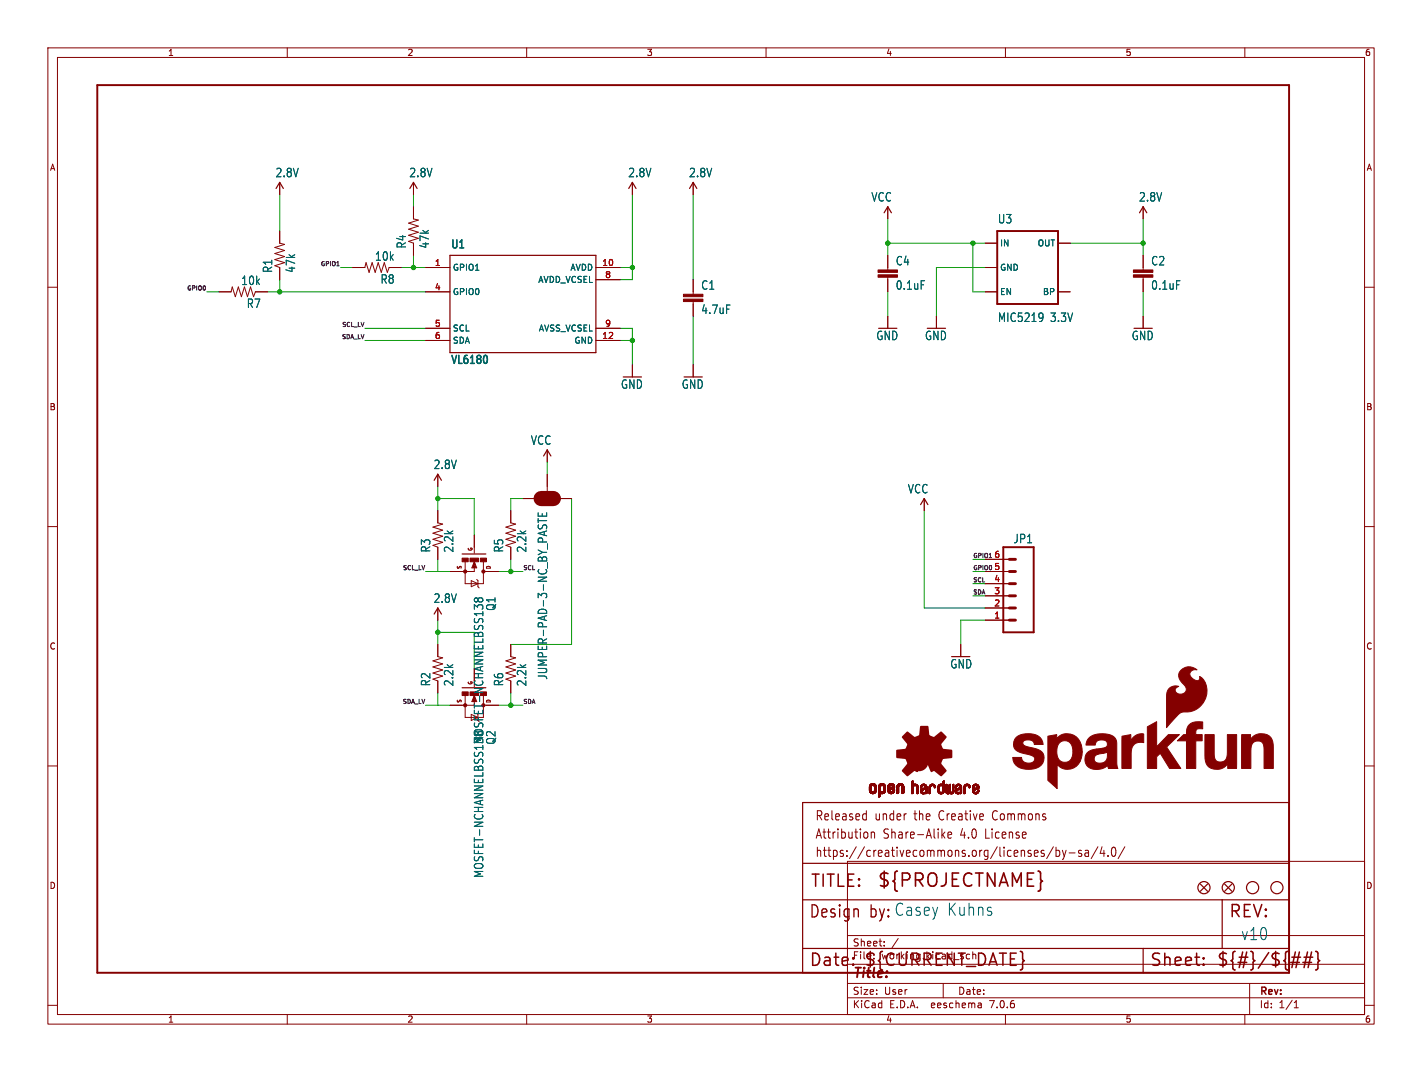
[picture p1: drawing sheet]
<svg xmlns="http://www.w3.org/2000/svg" width="297mm" height="224mm" viewBox="0 0 297 224" stroke-linecap="round" stroke-linejoin="round" font-family="sans-serif">
<defs><g id="words">
<text font-size="3.8" fill="#840000" x="183.1" y="185.7">${PROJECTNAME}</text>
<g font-size="3.5" fill="#840000">
<text x="169.2" y="185.7">TITLE:</text>
<text x="168.9" y="192.1">Design</text>
<text x="256.5" y="192.1">REV:</text>
<text x="168.9" y="202.2">Date:</text>
<text x="180.3" y="202.2">${CURRENT_DATE}</text>
<text x="240" y="202.2">Sheet:</text>
<text x="254" y="202.2">${#}/${##}</text>
</g>
<g font-size="3.5" fill="#0000c2">
<text x="197.7" y="191.5">Kuhns</text>
<text x="181.6" y="192.1">by: Casey</text>
<text x="259.1" y="196.6">v10</text>
</g>
<text font-size="2.8" fill="#840000" x="178" y="204.8">Title:</text>
<g font-size="2.7" fill="#840000">
<text x="170.2" y="171.7">Released</text>
<text x="182.7" y="171.7">under</text>
<text x="191.1" y="171.7">the</text>
<text x="196.5" y="171.7">Creative</text>
<text x="208" y="171.7">Commons</text>
<text x="170.2" y="175.5">Attribution</text>
<text x="170.2" y="179.3">https://creativecommons.org/licenses/by-sa/4.0/</text>
<text x="184.5" y="175.5">Share-Alike</text>
<text x="200.8" y="175.5">4.0</text>
<text x="206.2" y="175.5">License</text>
</g>
<g font-size="2.5" fill="#006464">
<text x="57.5" y="37.2">2.8V</text>
<text x="85.4" y="37.2">2.8V</text>
<text x="131.1" y="37.2">2.8V</text>
<text x="143.8" y="37.2">2.8V</text>
<text x="181.9" y="42.3">VCC</text>
<text x="208.3" y="46.9">U3</text>
<text x="237.8" y="42.3">2.8V</text>
<text x="85" y="52" transform="rotate(-90 85 52)">R4</text>
<text x="89.8" y="52" transform="rotate(-90 89.8 52)">47k</text>
<text x="50.3" y="59.7">10k</text>
<text x="57.1" y="57.1" transform="rotate(-90 57.1 57.1)">R1</text>
<text x="61.9" y="57.1" transform="rotate(-90 61.9 57.1)">47k</text>
<text x="78.2" y="54.7">10k</text>
<text x="79.4" y="59.5">R8</text>
<text x="187" y="55.6">C4</text>
<text x="240.3" y="55.6">C2</text>
<text x="51.4" y="64.5">R7</text>
<text x="146.4" y="60.7">C1</text>
<text x="146.4" y="65.8">4.7uF</text>
<text x="187" y="60.7">0.1uF</text>
<text x="240.3" y="60.7">0.1uF</text>
<text x="182.9" y="71.3">GND</text>
<text x="193.1" y="71.3">GND</text>
<text x="208.3" y="67.5">MIC5219</text>
<text x="219.4" y="67.5">3.3V</text>
<text x="236.3" y="71.3">GND</text>
<text x="129.6" y="81.4">GND</text>
<text x="142.3" y="81.4">GND</text>
<text x="110.8" y="93.1">VCC</text>
<text x="90.5" y="98.2">2.8V</text>
<text x="189.5" y="103.3">VCC</text>
<text x="211.6" y="113.7">JP1</text>
<text x="90.1" y="115.5" transform="rotate(-90 90.1 115.5)">R3</text>
<text x="94.9" y="115.5" transform="rotate(-90 94.9 115.5)">2.2k</text>
<text x="105.3" y="115.5" transform="rotate(-90 105.3 115.5)">R5</text>
<text x="110.1" y="115.5" transform="rotate(-90 110.1 115.5)">2.2k</text>
<text x="90.5" y="126.1">2.8V</text>
<text x="103.7" y="127.7" transform="rotate(-90 103.7 127.7)">Q1</text>
<text x="90.1" y="143.5" transform="rotate(-90 90.1 143.5)">R2</text>
<text x="94.9" y="143.5" transform="rotate(-90 94.9 143.5)">2.2k</text>
<text x="105.3" y="143.5" transform="rotate(-90 105.3 143.5)">R6</text>
<text x="110.1" y="143.5" transform="rotate(-90 110.1 143.5)">2.2k</text>
<text x="114.5" y="142.1" transform="rotate(-90 114.5 142.1)">JUMPER-PAD-3-NC_BY_PASTE</text>
<text x="198.4" y="139.8">GND</text>
<text x="103.7" y="155.6" transform="rotate(-90 103.7 155.6)">Q2</text>
<text x="101.2" y="183.5" transform="rotate(-90 101.2 183.5)">MOSFET-NCHANNELBSS138MOSFET-NCHANNELBSS138</text>
</g>
<text font-size="2.5" fill="#840000" x="101.2" y="155.5" transform="rotate(-90 101.2 155.5)">MOSFET-NCHANNELBSS138</text>
<g font-size="2.3" fill="#006464">
<text x="94" y="52.3">U1</text>
<text x="94" y="76.4">VL6180</text>
</g>
<g font-size="2.1" fill="#840000">
<text x="178" y="197.9">Sheet:</text>
<text x="178" y="200.6">File:</text>
<text x="184.1" y="200.6">working.kicad_sch</text>
<text x="178" y="208">Size:</text>
<text x="184.7" y="208">User</text>
<text x="200" y="208">Date:</text>
<text x="263" y="208.2">Rev:</text>
<text x="178" y="210.8">KiCad</text>
<text x="185.7" y="210.8">E.D.A.</text>
<text x="194.6" y="210.8">eeschema</text>
<text x="207" y="210.8">7.0.6</text>
<text x="263" y="210.8">Id:</text>
<text x="267.1" y="210.8">1/1</text>
</g>
<g font-size="1.8" fill="#840000">
<text x="35" y="11.9">1</text>
<text x="85" y="11.9">2</text>
<text x="135" y="11.9">3</text>
<text x="185" y="11.9">4</text>
<text x="235" y="11.9">5</text>
<text x="285" y="11.9">6</text>
<text x="10.3" y="35.9">A</text>
<text x="285.3" y="35.9">A</text>
<text x="10.3" y="85.9">B</text>
<text x="285.3" y="85.9">B</text>
<text x="10.3" y="135.9">C</text>
<text x="285.3" y="135.9">C</text>
<text x="10.3" y="185.9">D</text>
<text x="285.3" y="185.9">D</text>
<text x="35" y="213.8">1</text>
<text x="85" y="213.8">2</text>
<text x="135" y="213.8">3</text>
<text x="185" y="213.8">4</text>
<text x="235" y="213.8">5</text>
<text x="285" y="213.8">6</text>
</g>
<g font-size="1.8" fill="#006464">
<text x="208.8" y="51.7">IN</text>
<text x="216.6" y="51.7">OUT</text>
<text x="94.5" y="56.7">GPIO1</text>
<text x="112.3" y="59.3">AVDD_VCSEL</text>
<text x="119" y="56.7">AVDD</text>
<text x="208.8" y="56.7">GND</text>
<text x="94.5" y="61.8">GPIO0</text>
<text x="208.8" y="61.8">EN</text>
<text x="217.7" y="61.8">BP</text>
<text x="94.5" y="69.4">SCL</text>
<text x="94.5" y="72">SDA</text>
<text x="112.4" y="69.4">AVSS_VCSEL</text>
<text x="119.9" y="72">GND</text>
</g>
<g font-size="1.8" fill="#a90000">
<text x="90.7" y="55.6">1</text>
<text x="125.7" y="55.6">10</text>
<text x="126.3" y="58.2">8</text>
<text x="90.7" y="60.7">4</text>
<text x="90.7" y="68.3">5</text>
<text x="90.7" y="70.9">6</text>
<text x="125.7" y="70.9">12</text>
<text x="126.3" y="68.3">9</text>
<text x="207.6" y="119.1">5</text>
<text x="207.6" y="116.6">6</text>
<text x="207.6" y="124.2">3</text>
<text x="207.6" y="121.7">4</text>
<text x="207.6" y="129.3">1</text>
<text x="207.6" y="126.7">2</text>
</g>
<g font-size="1.2" fill="#0f0f0f">
<text x="66.9" y="55.6">GPIO1</text>
<text x="38.9" y="60.7">GPIO0</text>
<text x="71.3" y="70.9">SDA_LV</text>
<text x="71.3" y="68.3">SCL_LV</text>
<text x="84" y="119.1">SCL_LV</text>
<text x="109.2" y="119.1">SCL</text>
<text x="203.2" y="116.6">GPIO1</text>
<text x="203.2" y="119.1">GPIO0</text>
<text x="203.2" y="124.2">SDA</text>
<text x="203.2" y="121.7">SCL</text>
<text x="84" y="147.1">SDA_LV</text>
<text x="109.2" y="147.1">SDA</text>
</g>
<g font-size="1.1" fill="#840000">
<text x="96.6" y="119" transform="rotate(-90 96.6 119)">S</text>
<text x="98.9" y="115.2" transform="rotate(-90 98.9 115.2)">G</text>
<text x="102.7" y="119" transform="rotate(-90 102.7 119)">D</text>
<text x="96.6" y="146.9" transform="rotate(-90 96.6 146.9)">S</text>
<text x="102.7" y="147" transform="rotate(-90 102.7 147)">D</text>
</g>
<text font-size="1.1" fill="#006464" x="98.9" y="143.2" transform="rotate(-90 98.9 143.2)">G</text>
</g></defs>
<g fill="none" stroke="#840000" stroke-width=".21">
<path d="M10 10h277v203.9h-277zM12 12h273v199.9h-273zM60 10v2M110 10v2M160 10v2M210 10v2M260 10v2M58.4 38.1v2.5M86.4 38.1v2.5M132.1 38.1v2.5M144.8 38.1v2.5M10 60h2"/>
<path d="M58.4 48.3v2.5l1 .3-2 .6 2 .6-2 .7 2 .6-2 .6 2 .7-2 .6 1 .4v2.5M73.7 55.9h2.5l.3-1 .6 2 .6-2 .7 2 .6-2 .6 2 .7-2 .6 2 .4-1h2.5M86.4 43.2v2.5l1 .3-2.1 .6 2.1 .6-2.1 .7 2.1 .6-2.1 .6 2.1 .7-2.1 .6 1.1 .4v2.5M88.9 55.9h5.1M124.5 55.9h5M124.5 58.4h5M144.8 58.4v3.1M185.4 43.2v2.5M185.4 53.3v3.1M185.4 57.9v3.1M205.7 55.9h2.6M205.7 50.8h2.6"/>
<path d="M221 50.8h2.5M238.8 43.2v2.5M238.8 53.3v3.1M238.8 57.9v3.1M285 60h2M45.7 61h2.6l.2-1.1 .6 2.1 .7-2.1 .6 2.1 .7-2.1 .6 2.1 .6-2.1 .7 2.1 .3-1h2.6M88.9 61h5.1M88.9 71.1h5.1M88.9 68.6h5.1M124.5 71.1h5M124.5 68.6h5M132.1 76.2v2.5"/>
<path d="M144.8 63v3M144.8 76.2v2.5M185.4 66v2.6M195.6 66v2.6M205.7 61h2.6M221 61h2.5M238.8 66v2.6M91.4 99.1v2.5M114.3 94v2.5M114.3 99.1v3.8M10 110h2M91.4 106.7v2.5l1.1 .3-2.1 .6 2.1 .6-2.1 .7 2.1 .6-2.1 .6 2.1 .7-2.1 .6 1 .4v2.5"/>
<path d="M97.2 117.3v4.6h3.8v-4.5M99.1 111.8v3.8M99.1 118.5v.9h-5.1M99.1 117.3l.5 1.3h-1zM101 119.4h3.1M106.7 106.7v2.5l1 .3-2 .6 2 .6-2 .7 2 .6-2 .6 2 .7-2 .6 1 .4v2.5M109.2 104.1h2.6M113.7 102.9h1.2v2.5h-1.2zM116.8 104.1h2.6M193 104.1v2.6M205.7 119.4h5.1M205.7 116.8h5.1"/>
<path d="M285 110h2M91.4 127v2.5M91.4 134.6v2.6l1.1 .2-2.1 .6 2.1 .7-2.1 .6 2.1 .7-2.1 .6 2.1 .6-2.1 .7 1 .3v2.6M98.4 121.3l1.4 .6-1.4 .7zM99.6 121l.2 .3v1.3l.3 .2M106.7 134.6v2.6l1 .2-2 .6 2 .7-2 .6 2 .7-2 .6 2 .6-2 .7 1 .3v2.6M200.7 134.6v2.6M205.7 121.9h5.1M205.7 129.5h5.1M205.7 127h5.1M205.7 124.5h5.1M10 160h2"/>
<path d="M94 147.3h5.1M97.2 145.3v4.6h2.6M98.4 149.2l1.4 .7-1.4 .6zM101.6 147.3h2.5M285 160h2M177 179.9h108v32h-108zM180.5 170l.4 .1M180.9 169.3v2M180.9 171.2l-.4 .1M181.2 174v.9M182 173.8v1.3M182 174l.2-.2 .4 .1 .1 1.2"/>
<path d="M196.9 174.4l.5 .7M197.4 173.8l-.7 .7M198 174.4l.8-.1-.1-.4-.5-.1-.2 .3 .1 .9h.6M220 176.9l-1.4 2.5M220.6 177v1.9M220.6 177.7l.4-.1 .3 .4-.1 .8h-.6M221.9 177.6l.4 1.3M222.3 178.9l-.2 .5-.2 .1M222.7 177.6l-.4 1.3M223.3 178.2h1.2M225.9 177.7l-.4-.1-.2 .3v.3l.6 .1v.5h-.6M226.7 177.7h.6l.1 1.2"/>
<path d="M227.4 178.1l-.6 .1a.4 .4 0 0 0-.2 .3 .4 .4 0 0 0 .2 .4l.6-.1M229.3 176.9l-1.4 2.5M230.2 176.9l-.4 1.4h1M230.6 177.6v1.3M231.4 178.7v.2M232.4 177.1l.3-.1a1.34 1.34 0 0 1 0 1.9h-.2a1.44 1.44 0 0 1-.1-1.8zM234.9 176.9l-1.4 2.5M177 195.4h108M184.7 197.5v.1M184.7 196.7v.1M187.6 196l-1.3 2M10 210h2"/>
<path d="M60 211.9v2M110 211.9v2M160 211.9v2M177 208.4h108M177 205.4h108M177 201.4h108M197 205.4v3M204.9 209.6l.1 .9M205 210.4l-.2 .1M205 209.9h-.2M210 211.9v2M260 211.9v2"/>
<path d="M261 205.4v6.5M270.3 210.5h.9M270.3 209.4l.4-.4v1.5M285 210h2"/>
</g>
<g fill="none" stroke="#840000" stroke-width=".25">
<path d="M57.7 39.4l.7-1.3 .8 1.3M85.6 39.4l.8-1.3 .7 1.3M131.3 39.4l.8-1.3 .7 1.3M144 39.4l.8-1.3 .7 1.3M94 53.3h30.5v20.4h-30.5zM184.7 44.5l.7-1.3 .8 1.3M238 44.5l.8-1.3 .7 1.3M113.5 95.3l.8-1.3 .8 1.3M90.7 100.3l.7-1.2 .8 1.2M96.5 115.7h5M192.3 105.4l.7-1.3 .8 1.3M90.7 128.3l.7-1.3 .8 1.3"/>
<path d="M96.5 143.7h5M167.6 167.6h101.6v35.6h-101.6zM167.6 198.1h101.6M167.6 180.3h101.6M167.6 188h101.6M238.8 198.1v5.1M250.7 184.7l1.5 1.5M252.2 184.7l-1.5 1.5M255.3 188v10.1M255.8 184.7l1.5 1.5M257.3 184.7l-1.5 1.5"/>
<circle cx="251.5" cy="185.4" r="1.27"/>
<circle cx="256.5" cy="185.4" r="1.27"/>
<circle cx="261.6" cy="185.4" r="1.27"/>
<circle cx="266.7" cy="185.4" r="1.27"/>
</g>
<g fill="none" stroke="#840000" stroke-width=".32">
<path d="M269.8 199.9h1.8M271.4 198.9l-.7 3.2M272.4 199.9h1.8M273.1 198.9l-.7 3.2M273.9 198.9l-.7 3.2M274.8 198.7l.3 .2 .2 .2v1.2l.3 .4-.3 .3v1.2l-.2 .3-.3 .1M178.2 201.4l.1 .1-.1 .1M251.4 201.4l.1 .1-.1 .1M251.4 201.4l-.1 .1 .1 .1M251.4 200.1v.2M251.4 201.4v.2M251.4 200.1l.1 .1-.1 .1"/>
<path d="M251.4 200.1l-.1 .1 .1 .1M269.6 201h1.8M272.1 201h1.8"/>
</g>
<g fill="#840000" stroke="#840000" stroke-width=".21">
<path d="M96.5 116.6h1.3v.7h-1.3z"/>
<path d="M98.2 116.6h1.7v.7h-1.7z"/>
<path d="M100.3 116.6h1.3v.7h-1.3z"/>
<path d="M112 103.2l.9-.3v2.5a1.27 1.27 0 0 1-1.2-.8 1.27 1.27 0 0 1 .3-1.4z"/>
<path d="M113.7 102.9h1.2v2.5h-1.2z"/>
<path d="M115.7 102.9a1.27 1.27 0 0 1 1.3 1.2 1.27 1.27 0 0 1-1.3 1.3z"/>
<path d="M96.5 144.5h1.3v.8h-1.3z"/>
<path d="M98.2 144.5h1.7v.8h-1.7z"/>
<path d="M224.1 157l1.9 .1-.4 1.9-1.7-.8z"/>
<path d="M239.6 151.8l2-1v5.2l2.4-2.5h2.3l-2.6 2.5 2.9 4.5h-2.3l-2-3.1-.7 .7v2.4h-2z"/>
<path d="M229 156.5l1.2-.2 .3 1-1.1 .3z"/>
<path d="M234.3 153.8l1.9-.3v1.3a2.34 2.34 0 0 1 2.7-1.5v1.8a2.13 2.13 0 0 0-2.6 2.6v2.8h-2z"/>
<path d="M251.7 153.5h1.9v2a7.9 7.9 0 0 0 .3 3.3 1.43 1.43 0 0 0 1.6 .3 1.43 1.43 0 0 0 .8-1.5v-4.1h2v7h-1.2a.52 .52 0 0 1-.6-.1 .52 .52 0 0 1-.1-.6v-.3a2.68 2.68 0 0 1-4.5 0l-.2-1.1z"/>
<path d="M259.3 153.5h1.2a.52 .52 0 0 1 .7 0 .52 .52 0 0 1 0 .7v.2a2.68 2.68 0 0 1 4.5 .1l.2 1 .1 5h-2v-2a7.9 7.9 0 0 0-.3-3.3 1.42 1.42 0 0 0-1.6-.3 1.42 1.42 0 0 0-.8 1.4v4.2h-2z"/>
<path d="M218.9 153.8l1.8-.3v.8a2.88 2.88 0 0 1 3-1 2.88 2.88 0 0 1 2.1 2.3l.2 1.5-1.9-.1a1.87 1.87 0 0 0-2.1-2.2 2.39 2.39 0 0 0-1.2 3 1.6 1.6 0 0 0 1.4 1.4 1.6 1.6 0 0 0 1.7-1l1.7 .8a2.81 2.81 0 0 1-4.8 .6v5.1l-1.9-1.7z"/>
<path d="M212.3 154a4.4 4.4 0 0 1 4.9 0l.6 .9 .1 .6h-1.9a1.39 1.39 0 0 0-2.3-.5 .88 .88 0 0 0 1 1 6.3 6.3 0 0 1 3 1.1 2.23 2.23 0 0 1-1.7 3.5 4 4 0 0 1-4.2-1.2l-.3-1.2h1.9a1.51 1.51 0 0 0 1.2 1.2 1.51 1.51 0 0 0 1.5-.7 .85 .85 0 0 0-.9-1 7.5 7.5 0 0 1-3.1-1.1 1.96 1.96 0 0 1 .2-2.6z"/>
<path d="M248.4 151.4a4.3 4.3 0 0 1 2.8-.6l-.1 1.4a.95 .95 0 0 0-1.3 .9v.4h1.3v1.3h-1.3v5.7h-2v-5.7h-1.9l.8-.9a.99 .99 0 0 1 1.1-.4v-.3a2.67 2.67 0 0 1 .6-1.8z"/>
<path d="M246.6 140.1a2.45 2.45 0 0 1 3.4-.2 1.05 1.05 0 0 0-1.4 .6 1.05 1.05 0 0 0 .7 1.4 .71 .71 0 0 0 .8 .3 .71 .71 0 0 0 .5-.8v-.1a3.8 3.8 0 0 1 .7 5.5 4.3 4.3 0 0 1-4.2 1.9 5.5 5.5 0 0 0-2.5 2.2l-.9 1.1v-6.4a1.94 1.94 0 0 1 2.5-2.2 .82 .82 0 0 0-.8 .9 .82 .82 0 0 0 1 .7 1.1 1.1 0 0 0 1.3-.6 1.1 1.1 0 0 0-.4-1.4 2.08 2.08 0 0 1-.7-2.9z"/>
<path d="M227.5 154.1a4.8 4.8 0 0 1 5.3 0 5.3 5.3 0 0 1 .4 3v2.3l.3 1.1h-1.4a.56 .56 0 0 1-.6-.1 .56 .56 0 0 1-.1-.5 3.3 3.3 0 0 1-4.4 0 2.19 2.19 0 0 1-.1-2.4 2.19 2.19 0 0 1 2.1-1l.4 1.1a.96 .96 0 0 0-.9 1.1 .96 .96 0 0 0 1.2 .7 1.68 1.68 0 0 0 1.6-2v-.3l-.8 .2-.3-1a.91 .91 0 0 0 1.1-1 .91 .91 0 0 0-1.3-.7 1.09 1.09 0 0 0-1.2 1h-2l.2-.8z"/>
<path d="M236.7 57.4h4.1v.5h-4.1z"/>
<path d="M236.7 56.4h4.1v.5h-4.1z"/>
<path d="M142.7 62.5h4.1v.5h-4.1z"/>
<path d="M142.7 61.5h4.1v.5h-4.1z"/>
<path d="M181.6 165.1h.4z"/>
<path d="M181.6 165l.4 .1z"/>
<path d="M181.6 165h.4z"/>
<path d="M181.6 164.9l.4 .1z"/>
<path d="M181.6 164.9h.4z"/>
<path d="M181.6 164.8l.4 .1z"/>
<path d="M181.6 164.8h.4z"/>
<path d="M181.6 164.7l.4 .1z"/>
<path d="M181.6 164.7h.4z"/>
<path d="M181.6 164.6l.4 .1z"/>
<path d="M181.6 164.6h.4z"/>
<path d="M181.6 164.5l.4 .1z"/>
<path d="M181.6 164.5h.4z"/>
<path d="M181.6 164.4l.4 .1z"/>
<path d="M181.6 164.4h.4z"/>
<path d="M181.6 164.3l.4 .1z"/>
<path d="M181.6 165.2h.4z"/>
<path d="M181.6 165.1l.4 .1z"/>
<path d="M181.6 164.3h.4z"/>
<path d="M181.6 165.3h.5z"/>
<path d="M181.6 165.3h.4z"/>
<path d="M181.6 165.2l.4 .1z"/>
<path d="M181.6 164.2l.4 .1z"/>
<path d="M181.6 164.2h.4z"/>
<path d="M181.6 164.2h.5z"/>
<path d="M181.6 164.1l.5 .1z"/>
<path d="M181.6 164.1h.5z"/>
<path d="M181.6 165.4h.6z"/>
<path d="M181.6 165.3l.5 .1z"/>
<path d="M181.6 164.1h.6z"/>
<path d="M181.7 165.4h.5z"/>
<path d="M181.7 164.1h.5z"/>
<path d="M181.7 165.4h1.3z"/>
<path d="M181.7 165.4h.6z"/>
<path d="M181.7 164l1.2 .1z"/>
<path d="M181.7 165.4h1.2z"/>
<path d="M181.7 164h1.2z"/>
<path d="M181.7 165.5h1.2z"/>
<path d="M181.7 165.4l1.2 .1z"/>
<path d="M181.7 163.9l1.2 .1z"/>
<path d="M181.7 163.9h1.2z"/>
<path d="M181.8 165.5l1.1 .1z"/>
<path d="M181.8 165.6h1.1z"/>
<path d="M181.8 163.9h1.1z"/>
<path d="M181.8 165.6h1z"/>
<path d="M181.8 163.9h1z"/>
<path d="M181.8 163.8l1 .1z"/>
<path d="M181.8 163.8h1z"/>
<path d="M181.9 165.6l.9 .1z"/>
<path d="M181.9 163.8h.9z"/>
<path d="M181.9 165.7h.8z"/>
<path d="M181.9 163.8h.8z"/>
<path d="M181.9 163.7l.8 .1z"/>
<path d="M182 163.7h.7z"/>
<path d="M182 165.7h.7z"/>
<path d="M182 165.7h.6z"/>
<path d="M182 163.7h.6z"/>
<path d="M182 165.7l.6 .1z"/>
<path d="M182.1 163.7h.4z"/>
<path d="M182.1 165.8h.4z"/>
<path d="M182.2 163.7h.3z"/>
<path d="M182.2 165.8h.2z"/>
<path d="M182.2 163.7h.2z"/>
<path d="M182.4 164.1h.6z"/>
<path d="M182.4 165.4h.6z"/>
<path d="M182.5 165.4h.5z"/>
<path d="M182.5 164.1h.5z"/>
<path d="M182.5 165.3l.5 .1z"/>
<path d="M182.5 165.3h.5z"/>
<path d="M182.5 164.1l.5 .1z"/>
<path d="M182.6 165.3h.4z"/>
<path d="M182.6 164.2h.4z"/>
<path d="M182.6 165.2l.4 .1z"/>
<path d="M182.6 165.2h.4z"/>
<path d="M182.6 164.3h.4z"/>
<path d="M182.6 164.2l.4 .1z"/>
<path d="M182.6 165.1l.4 .1z"/>
<path d="M182.6 165.1h.4z"/>
<path d="M182.6 165l.4 .1z"/>
<path d="M182.6 165h.4z"/>
<path d="M182.6 164.9l.4 .1z"/>
<path d="M182.6 164.9h.4z"/>
<path d="M182.6 164.8l.4 .1z"/>
<path d="M182.6 164.8h.4z"/>
<path d="M182.6 164.7l.4 .1z"/>
<path d="M182.6 164.7h.4z"/>
<path d="M182.6 164.6l.4 .1z"/>
<path d="M182.6 164.6h.4z"/>
<path d="M182.6 164.5l.4 .1z"/>
<path d="M182.6 164.5h.4z"/>
<path d="M182.6 164.4l.4 .1z"/>
<path d="M182.6 164.4h.4z"/>
<path d="M182.6 164.3l.4 .1z"/>
<path d="M183.5 166.4h.2z"/>
<path d="M183.5 166.4h.3z"/>
<path d="M183.5 166.4h.4z"/>
<path d="M183.5 166.3l.4 .1z"/>
<path d="M183.5 166.3h.4z"/>
<path d="M183.5 166.2l.4 .1z"/>
<path d="M183.5 166.2h.4z"/>
<path d="M183.5 166.1l.4 .1z"/>
<path d="M183.5 166.1h.4z"/>
<path d="M183.5 166l.4 .1z"/>
<path d="M183.5 166h.4z"/>
<path d="M183.5 165.9l.4 .1z"/>
<path d="M183.5 165.9h.4z"/>
<path d="M183.5 165.8l.4 .1z"/>
<path d="M183.5 165.8h.4z"/>
<path d="M183.5 165.7l.4 .1z"/>
<path d="M183.5 165.7h1z"/>
<path d="M183.5 165.7h1.1z"/>
<path d="M183.5 165.7h1.2z"/>
<path d="M183.5 165.6l1.2 .1z"/>
<path d="M183.5 165.6h1.2z"/>
<path d="M183.5 165.6h1.3z"/>
<path d="M183.5 165.5l1.3 .1z"/>
<path d="M183.5 165.5h1.3z"/>
<path d="M183.5 165.4l1.3 .1z"/>
<path d="M183.5 165.4h1.4z"/>
<path d="M183.5 165.4h.7z"/>
<path d="M183.5 165.4h.6z"/>
<path d="M183.5 165.3l.6 .1z"/>
<path d="M183.5 165.3h.5z"/>
<path d="M183.5 165.2l.5 .1z"/>
<path d="M183.5 165.2h.4z"/>
<path d="M183.5 165.1l.4 .1z"/>
<path d="M183.5 165.1h.4z"/>
<path d="M183.5 165l.4 .1z"/>
<path d="M183.5 165h.4z"/>
<path d="M183.5 164.9l.4 .1z"/>
<path d="M183.5 164.9h.4z"/>
<path d="M183.5 164.8l.4 .1z"/>
<path d="M183.5 164.8h.4z"/>
<path d="M183.5 164.7l.4 .1z"/>
<path d="M183.5 164.7h.4z"/>
<path d="M183.5 164.6l.4 .1z"/>
<path d="M183.5 164.6h.4z"/>
<path d="M183.5 164.5l.4 .1z"/>
<path d="M183.5 164.5h.4z"/>
<path d="M183.5 164.4l.4 .1z"/>
<path d="M183.5 164.4h.4z"/>
<path d="M183.5 164.3l.4 .1z"/>
<path d="M183.5 164.3h.4z"/>
<path d="M183.5 164.2l.4 .1z"/>
<path d="M183.5 166.5h.2z"/>
<path d="M183.5 166.4l.2 .1z"/>
<path d="M183.5 164.2h.4z"/>
<path d="M183.5 164.2h.5z"/>
<path d="M183.5 166.5h.1z"/>
<path d="M183.5 164.1l.5 .1z"/>
<path d="M183.5 164.1h.5z"/>
<path d="M183.5 164.1h.6z"/>
<path d="M183.6 164.1h.5z"/>
<path d="M183.6 164l1.3 .1z"/>
<path d="M183.6 164h1.3z"/>
<path d="M183.6 164h1.2z"/>
<path d="M183.6 163.9l1.2 .1z"/>
<path d="M183.6 163.9h1.2z"/>
<path d="M183.7 163.9h1.1z"/>
<path d="M183.7 163.9h1z"/>
<path d="M183.7 163.8l1 .1z"/>
<path d="M183.7 163.8h1z"/>
<path d="M183.8 163.8h.9z"/>
<path d="M183.8 163.8h.8z"/>
<path d="M183.9 163.8h.7z"/>
<path d="M183.9 163.7l.7 .1z"/>
<path d="M183.9 163.7h.7z"/>
<path d="M183.9 163.7h.6z"/>
<path d="M184 165.7l.5 .1z"/>
<path d="M184 163.7h.5z"/>
<path d="M184 165.8h.4z"/>
<path d="M184 163.7h.4z"/>
<path d="M184.1 165.8h.3z"/>
<path d="M184.1 163.7h.3z"/>
<path d="M184.1 163.7h.2z"/>
<path d="M184.1 165.8h.2z"/>
<path d="M184.3 164.1h.6z"/>
<path d="M184.3 165.4h.6z"/>
<path d="M184.4 165.4h.5z"/>
<path d="M184.4 164.1h.5z"/>
<path d="M184.4 165.3l.5 .1z"/>
<path d="M184.4 165.3h.5z"/>
<path d="M184.5 165.3h.4z"/>
<path d="M184.5 164.1l.4 .1z"/>
<path d="M184.5 164.2h.4z"/>
<path d="M184.5 165.2l.4 .1z"/>
<path d="M184.5 165.2h.4z"/>
<path d="M184.5 165.2h.5z"/>
<path d="M184.5 164.3h.5z"/>
<path d="M184.5 164.2l.4 .1z"/>
<path d="M184.6 165.2h.4z"/>
<path d="M184.6 164.3h.4z"/>
<path d="M184.6 165.1l.4 .1z"/>
<path d="M184.6 165.1h.4z"/>
<path d="M184.6 164.4h.4z"/>
<path d="M184.6 164.3l.4 .1z"/>
<path d="M184.6 165l.4 .1z"/>
<path d="M184.6 165h.4z"/>
<path d="M184.6 164.9l.4 .1z"/>
<path d="M184.6 164.9h.4z"/>
<path d="M184.6 164.8l.4 .1z"/>
<path d="M184.6 164.8h.4z"/>
<path d="M184.6 164.7l.4 .1z"/>
<path d="M184.6 164.7h.4z"/>
<path d="M184.6 164.6l.4 .1z"/>
<path d="M184.6 164.6h.4z"/>
<path d="M184.6 164.5l.4 .1z"/>
<path d="M184.6 164.5h.4z"/>
<path d="M184.6 164.4l.4 .1z"/>
<path d="M185.4 165.2h.4z"/>
<path d="M185.4 165.1l.4 .1z"/>
<path d="M185.4 165.1h.4z"/>
<path d="M185.4 165.1h.5z"/>
<path d="M185.4 165l.5 .1z"/>
<path d="M185.4 165h.5z"/>
<path d="M185.4 165h.6z"/>
<path d="M185.4 165h.7z"/>
<path d="M185.4 164.9l.7 .1z"/>
<path d="M185.4 164.9h.7z"/>
<path d="M185.4 164.9h.8z"/>
<path d="M185.4 164.9h.9z"/>
<path d="M185.4 164.8l.9 .1z"/>
<path d="M185.4 164.8h.9z"/>
<path d="M185.4 164.8h1z"/>
<path d="M185.4 164.8h1.1z"/>
<path d="M185.4 164.7l1.1 .1z"/>
<path d="M185.4 164.7h1.2z"/>
<path d="M185.4 164.7h1.3z"/>
<path d="M185.4 164.6l1.3 .1z"/>
<path d="M185.4 164.6h1.4z"/>
<path d="M185.4 164.6h.4z"/>
<path d="M185.4 164.5l.4 .1z"/>
<path d="M185.4 164.5h.4z"/>
<path d="M185.4 164.4l.4 .1z"/>
<path d="M185.4 164.4h.4z"/>
<path d="M185.4 164.3l.4 .1z"/>
<path d="M185.4 164.3h.4z"/>
<path d="M185.4 164.2l.4 .1z"/>
<path d="M185.4 165.3h.5z"/>
<path d="M185.4 165.2l.4 .1z"/>
<path d="M185.4 164.2h.4z"/>
<path d="M185.4 164.2h.5z"/>
<path d="M185.4 164.1l.5 .1z"/>
<path d="M185.4 164.1h.5z"/>
<path d="M185.5 165.3l.5 .1z"/>
<path d="M185.5 164.1h.4z"/>
<path d="M185.5 164.1h.5z"/>
<path d="M185.5 165.4h.5z"/>
<path d="M185.5 165.4h1.3z"/>
<path d="M185.5 165.4h.6z"/>
<path d="M185.5 164.1h.6z"/>
<path d="M185.5 164l1.3 .1z"/>
<path d="M185.5 164h1.3z"/>
<path d="M185.5 165.5h1.2z"/>
<path d="M185.5 165.4l1.2 .1z"/>
<path d="M185.5 164h1.2z"/>
<path d="M185.6 165.5h1.1z"/>
<path d="M185.6 164h1.1z"/>
<path d="M185.6 163.9l1.1 .1z"/>
<path d="M185.6 165.5l1.1 .1z"/>
<path d="M185.6 163.9h1.1z"/>
<path d="M185.6 165.6h1.1z"/>
<path d="M185.6 165.6h1z"/>
<path d="M185.6 163.9h1z"/>
<path d="M185.7 165.6h.9z"/>
<path d="M185.7 163.8l.9 .1z"/>
<path d="M185.7 163.8h.9z"/>
<path d="M185.7 165.6l.9 .1z"/>
<path d="M185.7 165.7h.9z"/>
<path d="M185.7 165.7h.8z"/>
<path d="M185.7 163.8h.8z"/>
<path d="M185.8 165.7h.7z"/>
<path d="M185.8 163.8h.7z"/>
<path d="M185.8 163.7l.7 .1z"/>
<path d="M185.8 163.7h.7z"/>
<path d="M185.8 163.7h.6z"/>
<path d="M185.8 165.7h.6z"/>
<path d="M185.9 163.7h.5z"/>
<path d="M185.9 165.7l.5 .1z"/>
<path d="M185.9 164.6h.9z"/>
<path d="M185.9 163.7h.4z"/>
<path d="M185.9 165.8h.4z"/>
<path d="M186 163.7h.3z"/>
<path d="M186 165.8h.3z"/>
<path d="M186 164.6h.8z"/>
<path d="M186 165.8h.2z"/>
<path d="M186 164.5l.8 .1z"/>
<path d="M186 163.7h.2z"/>
<path d="M186 164.5h.8z"/>
<path d="M186.1 164.5h.7z"/>
<path d="M186.2 164.5h.6z"/>
<path d="M186.2 164.1h.6z"/>
<path d="M186.2 165.4h.6z"/>
<path d="M186.3 165.4h.5z"/>
<path d="M186.3 164.4l.5 .1z"/>
<path d="M186.3 164.4h.5z"/>
<path d="M186.3 164.1h.5z"/>
<path d="M186.3 165.3l.5 .1z"/>
<path d="M186.3 165.3h.5z"/>
<path d="M186.4 165.3h.4z"/>
<path d="M186.4 164.1l.4 .1z"/>
<path d="M186.4 164.4h.4z"/>
<path d="M186.4 164.2h.4z"/>
<path d="M186.4 165.2l.4 .1z"/>
<path d="M186.4 165.2h.4z"/>
<path d="M186.4 164.3l.4 .1z"/>
<path d="M186.4 164.3h.4z"/>
<path d="M186.4 164.2l.4 .1z"/>
<path d="M186.5 165.2h.3z"/>
<path d="M186.5 165.1l.3 .1z"/>
<path d="M186.5 165.1h.3z"/>
<path d="M186.5 165l.3 .1z"/>
<path d="M186.5 165h.3z"/>
<path d="M186.6 165h.2z"/>
<path d="M186.6 164.9l.2 .1z"/>
<path d="M186.6 164.9h.2z"/>
<path d="M186.7 164.9h.1z"/>
<path d="M187.3 165.7h.3z"/>
<path d="M187.3 165.7h.4z"/>
<path d="M187.3 165.6l.4 .1z"/>
<path d="M187.3 165.6h.4z"/>
<path d="M187.3 165.5l.4 .1z"/>
<path d="M187.3 165.5h.4z"/>
<path d="M187.3 165.4l.4 .1z"/>
<path d="M187.3 165.4h.4z"/>
<path d="M187.3 165.3l.4 .1z"/>
<path d="M187.3 165.3h.4z"/>
<path d="M187.3 165.2l.4 .1z"/>
<path d="M187.3 165.2h.4z"/>
<path d="M187.3 165.1l.4 .1z"/>
<path d="M187.3 165.1h.4z"/>
<path d="M187.3 165l.4 .1z"/>
<path d="M187.3 165h.4z"/>
<path d="M187.3 164.9l.4 .1z"/>
<path d="M187.3 164.9h.4z"/>
<path d="M187.3 164.8l.4 .1z"/>
<path d="M187.3 164.8h.4z"/>
<path d="M187.3 164.7l.4 .1z"/>
<path d="M187.3 164.7h.4z"/>
<path d="M187.3 164.6l.4 .1z"/>
<path d="M187.3 164.6h.4z"/>
<path d="M187.3 164.5l.4 .1z"/>
<path d="M187.3 164.5h.4z"/>
<path d="M187.3 164.4l.4 .1z"/>
<path d="M187.3 164.4h.4z"/>
<path d="M187.3 164.3l.4 .1z"/>
<path d="M187.3 164.3h.4z"/>
<path d="M187.3 165.7h.2z"/>
<path d="M187.3 164.2l.5 .1z"/>
<path d="M187.3 165.7l.2 .1z"/>
<path d="M187.3 164.2h.5z"/>
<path d="M187.4 164.2h.4z"/>
<path d="M187.4 164.1l.4 .1z"/>
<path d="M187.4 164.1h.4z"/>
<path d="M187.4 164.1h.5z"/>
<path d="M187.4 164.1h.6z"/>
<path d="M187.4 164l1.3 .1z"/>
<path d="M187.4 164h1.3z"/>
<path d="M187.4 164h1.2z"/>
<path d="M187.5 164h1.1z"/>
<path d="M187.5 163.9l1.1 .1z"/>
<path d="M187.5 163.9h1.1z"/>
<path d="M187.5 163.8l1.1 .1z"/>
<path d="M187.6 163.8h.9z"/>
<path d="M187.6 163.8h.8z"/>
<path d="M187.7 163.8h.7z"/>
<path d="M187.7 163.7l.7 .1z"/>
<path d="M187.7 163.7h.7z"/>
<path d="M187.7 163.7h.6z"/>
<path d="M187.8 163.7h.5z"/>
<path d="M187.9 163.7h.3z"/>
<path d="M188 163.7h.2z"/>
<path d="M188.1 164.1h.6z"/>
<path d="M188.2 164.1h.5z"/>
<path d="M188.3 164.1h.4z"/>
<path d="M188.3 164.1l.4 .1z"/>
<path d="M188.3 164.2h.4z"/>
<path d="M188.3 164.2h.5z"/>
<path d="M188.4 164.2l.4 .1z"/>
<path d="M188.4 164.3h.4z"/>
<path d="M188.4 165.7h.3z"/>
<path d="M188.4 165.7h.4z"/>
<path d="M188.4 165.6l.4 .1z"/>
<path d="M188.4 165.6h.4z"/>
<path d="M188.4 165.5l.4 .1z"/>
<path d="M188.4 165.5h.4z"/>
<path d="M188.4 165.4l.4 .1z"/>
<path d="M188.4 165.4h.4z"/>
<path d="M188.4 165.3l.4 .1z"/>
<path d="M188.4 165.3h.4z"/>
<path d="M188.4 165.2l.4 .1z"/>
<path d="M188.4 165.2h.4z"/>
<path d="M188.4 165.1l.4 .1z"/>
<path d="M188.4 165.1h.4z"/>
<path d="M188.4 165l.4 .1z"/>
<path d="M188.4 165h.4z"/>
<path d="M188.4 164.9l.4 .1z"/>
<path d="M188.4 164.9h.4z"/>
<path d="M188.4 164.8l.4 .1z"/>
<path d="M188.4 164.8h.4z"/>
<path d="M188.4 164.7l.4 .1z"/>
<path d="M188.4 164.7h.4z"/>
<path d="M188.4 164.6l.4 .1z"/>
<path d="M188.4 164.6h.4z"/>
<path d="M188.4 164.5l.4 .1z"/>
<path d="M188.4 164.5h.4z"/>
<path d="M188.4 164.4l.4 .1z"/>
<path d="M188.4 164.4h.4z"/>
<path d="M188.4 164.3l.4 .1z"/>
<path d="M188.4 165.7h.2z"/>
<path d="M188.4 165.7l.2 .1z"/>
<path d="M190.4 165.8h.2z"/>
<path d="M190.4 165.7l.2 .1z"/>
<path d="M190.4 163.3h.3z"/>
<path d="M190.4 165.7h.3z"/>
<path d="M190.4 165.6l.3 .1z"/>
<path d="M190.4 165.6h.3z"/>
<path d="M190.4 165.5l.3 .1z"/>
<path d="M190.4 165.5h.3z"/>
<path d="M190.4 165.4l.3 .1z"/>
<path d="M190.4 165.4h.3z"/>
<path d="M190.4 165.3l.3 .1z"/>
<path d="M190.4 165.3h.3z"/>
<path d="M190.4 165.2l.3 .1z"/>
<path d="M190.4 165.2h.3z"/>
<path d="M190.4 165.1l.3 .1z"/>
<path d="M190.4 165.1h.3z"/>
<path d="M190.4 165l.3 .1z"/>
<path d="M190.4 165h.3z"/>
<path d="M190.4 164.9l.3 .1z"/>
<path d="M190.4 164.9h.3z"/>
<path d="M190.4 164.8l.3 .1z"/>
<path d="M190.4 164.8h.3z"/>
<path d="M190.4 164.7l.3 .1z"/>
<path d="M190.4 164.7h.3z"/>
<path d="M190.4 164.6l.3 .1z"/>
<path d="M190.4 164.6h.3z"/>
<path d="M190.4 164.5l.3 .1z"/>
<path d="M190.4 164.5h.3z"/>
<path d="M190.4 164.4l.3 .1z"/>
<path d="M190.4 164.4h.3z"/>
<path d="M190.4 164.3l.3 .1z"/>
<path d="M190.4 164.3h.3z"/>
<path d="M190.4 164.3h.4z"/>
<path d="M190.4 164.2l.4 .1z"/>
<path d="M190.4 164.2h.4z"/>
<path d="M190.4 164.2h.5z"/>
<path d="M190.4 164.1l.5 .1z"/>
<path d="M190.4 164.1h.5z"/>
<path d="M190.4 164.1h.6z"/>
<path d="M190.4 164.1h.7z"/>
<path d="M190.4 164.1h1.3z"/>
<path d="M190.4 164.1h1.2z"/>
<path d="M190.4 164l1.2 .1z"/>
<path d="M190.4 164h1.2z"/>
<path d="M190.4 164h1.1z"/>
<path d="M190.4 163.9l1.1 .1z"/>
<path d="M190.4 163.9h1.1z"/>
<path d="M190.4 163.9h1z"/>
<path d="M190.4 163.9h.3z"/>
<path d="M190.4 163.8l.3 .1z"/>
<path d="M190.4 163.8h.3z"/>
<path d="M190.4 163.7l.3 .1z"/>
<path d="M190.4 163.7h.3z"/>
<path d="M190.4 163.6l.3 .1z"/>
<path d="M190.4 163.6h.3z"/>
<path d="M190.4 163.5l.3 .1z"/>
<path d="M190.4 163.5h.3z"/>
<path d="M190.4 163.4l.3 .1z"/>
<path d="M190.4 163.4h.3z"/>
<path d="M190.4 163.3l.3 .1z"/>
<path d="M190.4 163.2l.3 .1z"/>
<path d="M190.5 163.2h.2z"/>
<path d="M190.6 163.1l.1 .1z"/>
<path d="M190.8 163.9h.6z"/>
<path d="M190.8 163.8l.6 .1z"/>
<path d="M190.9 163.8h.5z"/>
<path d="M190.9 163.8h.4z"/>
<path d="M191.2 164.1h.5z"/>
<path d="M191.3 164.1h.4z"/>
<path d="M191.3 164.1l.4 .1z"/>
<path d="M191.3 164.2h.4z"/>
<path d="M191.4 164.2h.3z"/>
<path d="M191.4 164.2h.4z"/>
<path d="M191.4 164.3h.4z"/>
<path d="M191.4 164.2l.4 .1z"/>
<path d="M191.5 164.3h.3z"/>
<path d="M191.5 164.4h.3z"/>
<path d="M191.5 164.3l.3 .1z"/>
<path d="M191.5 164.5h.3z"/>
<path d="M191.5 164.4l.3 .1z"/>
<path d="M191.5 165.8h.1z"/>
<path d="M191.5 165.8h.2z"/>
<path d="M191.5 165.7l.2 .1z"/>
<path d="M191.5 165.7h.2z"/>
<path d="M191.5 165.7h.3z"/>
<path d="M191.5 165.6l.3 .1z"/>
<path d="M191.5 165.6h.3z"/>
<path d="M191.5 165.5l.3 .1z"/>
<path d="M191.5 165.5h.3z"/>
<path d="M191.5 165.4l.3 .1z"/>
<path d="M191.5 165.4h.3z"/>
<path d="M191.5 165.3l.3 .1z"/>
<path d="M191.5 165.3h.3z"/>
<path d="M191.5 165.2l.3 .1z"/>
<path d="M191.5 165.2h.3z"/>
<path d="M191.5 165.1l.3 .1z"/>
<path d="M191.5 165.1h.3z"/>
<path d="M191.5 165l.3 .1z"/>
<path d="M191.5 165h.3z"/>
<path d="M191.5 164.9l.3 .1z"/>
<path d="M191.5 164.9h.3z"/>
<path d="M191.5 164.8l.3 .1z"/>
<path d="M191.5 164.8h.3z"/>
<path d="M191.5 164.7l.3 .1z"/>
<path d="M191.5 164.7h.3z"/>
<path d="M191.5 164.6l.3 .1z"/>
<path d="M191.5 164.6h.3z"/>
<path d="M191.5 164.5l.3 .1z"/>
<path d="M192.2 165.4h.4z"/>
<path d="M192.2 165.3l.4 .1z"/>
<path d="M192.2 165.3h.4z"/>
<path d="M192.2 165.3h.3z"/>
<path d="M192.2 165.2l.3 .1z"/>
<path d="M192.2 165.2h.3z"/>
<path d="M192.2 165.2h.4z"/>
<path d="M192.2 164.6h.2z"/>
<path d="M192.2 164.5l.2 .1z"/>
<path d="M192.2 164.5h.3z"/>
<path d="M192.2 164.4l.3 .1z"/>
<path d="M192.2 164.4h.3z"/>
<path d="M192.3 165.4h.3z"/>
<path d="M192.3 165.2h.3z"/>
<path d="M192.3 165.1l.3 .1z"/>
<path d="M192.3 165.1h.3z"/>
<path d="M192.3 164.6h.1z"/>
<path d="M192.3 164.4h.2z"/>
<path d="M192.3 165.5h.3z"/>
<path d="M192.3 165.4l.3 .1z"/>
<path d="M192.3 165.1h.4z"/>
<path d="M192.3 164.4h.3z"/>
<path d="M192.3 164.3l.3 .1z"/>
<path d="M192.3 164.3h.3z"/>
<path d="M192.3 165.5h.4z"/>
<path d="M192.3 165l.5 .1z"/>
<path d="M192.3 165h.5z"/>
<path d="M192.3 164.2l.3 .1z"/>
<path d="M192.3 164.2h.3z"/>
<path d="M192.3 165.5l.8 .1z"/>
<path d="M192.3 165.5h.5z"/>
<path d="M192.3 164.2h.4z"/>
<path d="M192.3 165.6h.8z"/>
<path d="M192.3 165h.6z"/>
<path d="M192.3 164.1l.4 .1z"/>
<path d="M192.4 165.6h.7z"/>
<path d="M192.4 165h.6z"/>
<path d="M192.4 164.9l.6 .1z"/>
<path d="M192.4 164.1h.3z"/>
<path d="M192.4 164.1h.4z"/>
<path d="M192.4 164.9h.6z"/>
<path d="M192.4 164.1h.5z"/>
<path d="M192.4 165.6l.7 .1z"/>
<path d="M192.4 164.1h1.1z"/>
<path d="M192.4 165.7h.7z"/>
<path d="M192.4 164.9h.7z"/>
<path d="M192.4 164l1.1 .1z"/>
<path d="M192.4 164h1z"/>
<path d="M192.4 164.9h.8z"/>
<path d="M192.5 165.7h.6z"/>
<path d="M192.5 164.9h.7z"/>
<path d="M192.5 164h.9z"/>
<path d="M192.5 164.8l.7 .1z"/>
<path d="M192.5 163.9l.9 .1z"/>
<path d="M192.5 164.8h1.1z"/>
<path d="M192.5 163.9h.8z"/>
<path d="M192.5 165.7l.6 .1z"/>
<path d="M192.6 163.9h.7z"/>
<path d="M192.6 164.8h1z"/>
<path d="M192.6 165.8h.5z"/>
<path d="M192.6 163.9h.6z"/>
<path d="M192.7 165.8h.4z"/>
<path d="M192.7 164.8h.9z"/>
<path d="M192.7 163.8l.5 .1z"/>
<path d="M192.7 163.8h.5z"/>
<path d="M192.7 164.7l.9 .1z"/>
<path d="M192.7 163.8h.4z"/>
<path d="M192.8 164.7h.8z"/>
<path d="M192.9 165.5h.2z"/>
<path d="M192.9 164.7h.7z"/>
<path d="M192.9 163.8h.1z"/>
<path d="M192.9 164.6l.7 .1z"/>
<path d="M193 164.1h.5z"/>
<path d="M193 164.6h.6z"/>
<path d="M193.1 164.6h.5z"/>
<path d="M193.1 164.1h.4z"/>
<path d="M193.1 164.1l.4 .1z"/>
<path d="M193.1 164.2h.4z"/>
<path d="M193.2 164.2h.3z"/>
<path d="M193.2 164.6h.4z"/>
<path d="M193.2 164.2h.4z"/>
<path d="M193.2 164.5l.4 .1z"/>
<path d="M193.2 164.5h.4z"/>
<path d="M193.2 164.2l.4 .1z"/>
<path d="M193.2 164.3h.4z"/>
<path d="M193.3 164.8l.3 .1z"/>
<path d="M193.3 164.5h.3z"/>
<path d="M193.3 164.3h.3z"/>
<path d="M193.3 164.9h.3z"/>
<path d="M193.3 164.4h.3z"/>
<path d="M193.3 164.3l.3 .1z"/>
<path d="M193.3 165.8h.2z"/>
<path d="M193.3 165.7l.2 .1z"/>
<path d="M193.3 165.7h.3z"/>
<path d="M193.3 165.6l.3 .1z"/>
<path d="M193.3 165.6h.3z"/>
<path d="M193.3 165.5l.3 .1z"/>
<path d="M193.3 165.5h.3z"/>
<path d="M193.3 165.4l.3 .1z"/>
<path d="M193.3 165.4h.3z"/>
<path d="M193.3 165.3l.3 .1z"/>
<path d="M193.3 165.3h.3z"/>
<path d="M193.3 165.2l.3 .1z"/>
<path d="M193.3 165.2h.3z"/>
<path d="M193.3 165.1l.3 .1z"/>
<path d="M193.3 165.1h.3z"/>
<path d="M193.3 165l.3 .1z"/>
<path d="M193.3 165h.3z"/>
<path d="M193.3 164.9l.3 .1z"/>
<path d="M193.3 164.4l.3 .1z"/>
<path d="M194.1 165.8h.1z"/>
<path d="M194.1 165.7l.1 .1z"/>
<path d="M194.1 165.7h.2z"/>
<path d="M194.1 165.6l.3 .1z"/>
<path d="M194.1 165.6h.3z"/>
<path d="M194.1 165.5l.3 .1z"/>
<path d="M194.1 165.5h.3z"/>
<path d="M194.1 165.4l.3 .1z"/>
<path d="M194.1 165.4h.3z"/>
<path d="M194.1 165.3l.3 .1z"/>
<path d="M194.1 165.3h.3z"/>
<path d="M194.1 165.2l.3 .1z"/>
<path d="M194.1 165.2h.3z"/>
<path d="M194.1 165.1l.3 .1z"/>
<path d="M194.1 165.1h.3z"/>
<path d="M194.1 165l.3 .1z"/>
<path d="M194.1 165h.3z"/>
<path d="M194.1 164.9l.3 .1z"/>
<path d="M194.1 164.9h.3z"/>
<path d="M194.1 164.8l.3 .1z"/>
<path d="M194.1 164.8h.3z"/>
<path d="M194.1 164.7l.3 .1z"/>
<path d="M194.1 164.7h.3z"/>
<path d="M194.1 164.6l.3 .1z"/>
<path d="M194.1 164.6h.3z"/>
<path d="M194.1 164.5l.3 .1z"/>
<path d="M194.1 164.5h.3z"/>
<path d="M194.1 164.4l.3 .1z"/>
<path d="M194.1 164.4h.3z"/>
<path d="M194.1 164.3l.3 .1z"/>
<path d="M194.1 164.3h.3z"/>
<path d="M194.1 164.2l.3 .1z"/>
<path d="M194.1 164.2h.3z"/>
<path d="M194.1 164.2h.4z"/>
<path d="M194.1 164.1l.4 .1z"/>
<path d="M194.2 164.1h.4z"/>
<path d="M194.2 164.1h.5z"/>
<path d="M194.2 164.1h1.1z"/>
<path d="M194.2 164l1.1 .1z"/>
<path d="M194.2 164h1.1z"/>
<path d="M194.2 164h1z"/>
<path d="M194.3 164h.9z"/>
<path d="M194.3 163.9l.9 .1z"/>
<path d="M194.3 163.9h.9z"/>
<path d="M194.3 163.9h.8z"/>
<path d="M194.4 163.9h.7z"/>
<path d="M194.5 163.9h.5z"/>
<path d="M194.5 163.8l.5 .1z"/>
<path d="M194.5 163.8h.5z"/>
<path d="M194.6 163.8h.3z"/>
<path d="M194.7 163.8h.1z"/>
<path d="M194.8 164.1h.5z"/>
<path d="M194.9 164.1h.4z"/>
<path d="M195 164.1l.3 .1z"/>
<path d="M195 164.2h.3z"/>
<path d="M195 164.2h.4z"/>
<path d="M195.1 164.2l.3 .1z"/>
<path d="M195.1 164.2h.3z"/>
<path d="M195.1 164.3h.3z"/>
<path d="M195.1 164.3l.3 .1z"/>
<path d="M195.1 164.4h.3z"/>
<path d="M195.1 164.5h.3z"/>
<path d="M195.1 164.4l.3 .1z"/>
<path d="M195.2 164.5h.1z"/>
<path d="M195.2 164.5h.2z"/>
<path d="M195.2 164.5l.1 .1z"/>
<path d="M195.9 165.1h.3z"/>
<path d="M195.9 165l.3 .1z"/>
<path d="M195.9 165h.3z"/>
<path d="M195.9 164.9l.3 .1z"/>
<path d="M195.9 164.9h.3z"/>
<path d="M195.9 164.8l.3 .1z"/>
<path d="M195.9 164.8h.3z"/>
<path d="M195.9 164.7l.3 .1z"/>
<path d="M195.9 164.7h.3z"/>
<path d="M195.9 164.6l.3 .1z"/>
<path d="M195.9 164.6h.3z"/>
<path d="M195.9 164.5l.3 .1z"/>
<path d="M195.9 164.5h.3z"/>
<path d="M195.9 165.2h.3z"/>
<path d="M195.9 165.1l.3 .1z"/>
<path d="M195.9 164.4l.3 .1z"/>
<path d="M195.9 164.4h.3z"/>
<path d="M195.9 165.2l.3 .1z"/>
<path d="M195.9 165.3h.3z"/>
<path d="M195.9 164.3l.3 .1z"/>
<path d="M195.9 164.3h.3z"/>
<path d="M195.9 165.4h.3z"/>
<path d="M195.9 165.3l.3 .1z"/>
<path d="M195.9 165.4h.4z"/>
<path d="M195.9 164.2l.3 .1z"/>
<path d="M195.9 164.2h.3z"/>
<path d="M195.9 164.2h.4z"/>
<path d="M195.9 165.4l.4 .1z"/>
<path d="M195.9 165.5h.4z"/>
<path d="M196 165.5h.4z"/>
<path d="M196 164.1l.3 .1z"/>
<path d="M196 164.1h.4z"/>
<path d="M196 165.5h.5z"/>
<path d="M196 165.5l1.1 .1z"/>
<path d="M196 164.1h.5z"/>
<path d="M196 165.6h1.1z"/>
<path d="M196 164.1h1.2z"/>
<path d="M196 164l1.2 .1z"/>
<path d="M196 164h1.2z"/>
<path d="M196.1 165.6h.9z"/>
<path d="M196.1 164h1.1z"/>
<path d="M196.1 165.6l.9 .1z"/>
<path d="M196.1 165.7h.9z"/>
<path d="M196.1 163.9l1.1 .1z"/>
<path d="M196.1 163.9h1.1z"/>
<path d="M196.2 165.7h.8z"/>
<path d="M196.2 163.9h1z"/>
<path d="M196.2 165.7h.7z"/>
<path d="M196.2 165.7l.7 .1z"/>
<path d="M196.2 163.9h.7z"/>
<path d="M196.3 165.8h.6z"/>
<path d="M196.3 165.8h.5z"/>
<path d="M196.3 163.9h.5z"/>
<path d="M196.3 163.8l.5 .1z"/>
<path d="M196.3 163.8h.5z"/>
<path d="M196.4 163.8h.3z"/>
<path d="M196.5 163.8h.1z"/>
<path d="M196.6 164.1h.6z"/>
<path d="M196.6 165.5h.5z"/>
<path d="M196.7 165.5h.4z"/>
<path d="M196.7 164.1h.5z"/>
<path d="M196.8 165.5h.4z"/>
<path d="M196.8 164.1l.4 .1z"/>
<path d="M196.8 165.4l.4 .1z"/>
<path d="M196.8 164.2h.4z"/>
<path d="M196.8 165.4h.4z"/>
<path d="M196.9 165.4h.3z"/>
<path d="M196.9 164.2l.3 .1z"/>
<path d="M196.9 164.2h.3z"/>
<path d="M196.9 164.3h.3z"/>
<path d="M196.9 165.3l.3 .1z"/>
<path d="M196.9 165.3h.3z"/>
<path d="M196.9 163.9h.3z"/>
<path d="M196.9 163.8l.3 .1z"/>
<path d="M196.9 165.2l.3 .1z"/>
<path d="M196.9 165.2h.3z"/>
<path d="M196.9 165.1h.3z"/>
<path d="M196.9 165l.3 .1z"/>
<path d="M196.9 165h.3z"/>
<path d="M196.9 164.9l.3 .1z"/>
<path d="M196.9 164.9h.3z"/>
<path d="M196.9 164.8h.3z"/>
<path d="M196.9 164.7l.3 .1z"/>
<path d="M196.9 164.7h.3z"/>
<path d="M196.9 164.6h.3z"/>
<path d="M196.9 164.5h.3z"/>
<path d="M196.9 164.4l.3 .1z"/>
<path d="M196.9 164.4h.3z"/>
<path d="M196.9 164.3l.3 .1z"/>
<path d="M196.9 163.8h.3z"/>
<path d="M196.9 163.7l.3 .1z"/>
<path d="M196.9 163.7h.3z"/>
<path d="M196.9 163.6l.3 .1z"/>
<path d="M196.9 163.6h.3z"/>
<path d="M196.9 163.5h.3z"/>
<path d="M196.9 163.4h.3z"/>
<path d="M196.9 163.3h.3z"/>
<path d="M196.9 165.1l.3 .1z"/>
<path d="M196.9 164.8l.3 .1z"/>
<path d="M196.9 164.6l.3 .1z"/>
<path d="M196.9 164.5l.3 .1z"/>
<path d="M196.9 163.5l.3 .1z"/>
<path d="M196.9 163.4l.3 .1z"/>
<path d="M196.9 163.3l.3 .1z"/>
<path d="M196.9 163.2l.3 .1z"/>
<path d="M196.9 163.2h.3z"/>
<path d="M197 163.2h.2z"/>
<path d="M197.1 163.2h.1z"/>
<path d="M197.1 163.1l.1 .1z"/>
<path d="M197.5 165.3h.3z"/>
<path d="M197.5 165.2l.3 .1z"/>
<path d="M197.5 165.2h.3z"/>
<path d="M197.5 165.1l.3 .1z"/>
<path d="M197.5 165.1h.3z"/>
<path d="M197.5 165l.3 .1z"/>
<path d="M197.5 165h.3z"/>
<path d="M197.5 164.9l.3 .1z"/>
<path d="M197.5 164.9h.3z"/>
<path d="M197.5 164.8l.3 .1z"/>
<path d="M197.5 164.8h.3z"/>
<path d="M197.5 164.7l.3 .1z"/>
<path d="M197.5 164.7h.3z"/>
<path d="M197.5 164.6l.3 .1z"/>
<path d="M197.5 164.6h.3z"/>
<path d="M197.5 164.5l.3 .1z"/>
<path d="M197.5 164.5h.3z"/>
<path d="M197.5 164.4l.3 .1z"/>
<path d="M197.5 164.4h.3z"/>
<path d="M197.5 164.3l.3 .1z"/>
<path d="M197.5 164.3h.3z"/>
<path d="M197.5 164.2l.3 .1z"/>
<path d="M197.5 164.2h.3z"/>
<path d="M197.5 164.1l.3 .1z"/>
<path d="M197.5 164.1h.3z"/>
<path d="M197.5 164l.3 .1z"/>
<path d="M197.5 164h.3z"/>
<path d="M197.5 165.5h.4z"/>
<path d="M197.5 165.4l.4 .1z"/>
<path d="M197.5 165.4h.3z"/>
<path d="M197.5 165.3l.3 .1z"/>
<path d="M197.5 163.9l.3 .1z"/>
<path d="M197.5 163.9h.3z"/>
<path d="M197.6 165.5h1.6z"/>
<path d="M197.6 165.5h.3z"/>
<path d="M197.6 163.9h.2z"/>
<path d="M197.6 165.6h1.6z"/>
<path d="M197.6 165.5l1.6 .1z"/>
<path d="M197.6 165.6h1.5z"/>
<path d="M197.6 165.6l1.5 .1z"/>
<path d="M197.6 165.7h1.5z"/>
<path d="M197.7 165.7h1.4z"/>
<path d="M197.7 163.9h.1z"/>
<path d="M197.7 165.7h1.3z"/>
<path d="M197.7 163.8l.1 .1z"/>
<path d="M197.7 165.7h.6z"/>
<path d="M197.7 165.7l.6 .1z"/>
<path d="M197.8 165.8h.5z"/>
<path d="M197.8 165.8h.4z"/>
<path d="M198.1 165.5h.6z"/>
<path d="M198.1 165.5h.5z"/>
<path d="M198.2 165.5h.4z"/>
<path d="M198.2 165.4l.4 .1z"/>
<path d="M198.2 165.4h.3z"/>
<path d="M198.2 165.3l.3 .1z"/>
<path d="M198.2 165.3h.3z"/>
<path d="M198.2 165.2h.3z"/>
<path d="M198.2 165.1l.3 .1z"/>
<path d="M198.2 165.1h.3z"/>
<path d="M198.2 165h.3z"/>
<path d="M198.2 164.9l.3 .1z"/>
<path d="M198.2 164.9h.3z"/>
<path d="M198.2 165.2l.3 .1z"/>
<path d="M198.2 165l.3 .1z"/>
<path d="M198.2 164.8l.3 .1z"/>
<path d="M198.2 164.8h.3z"/>
<path d="M198.2 164.7l.3 .1z"/>
<path d="M198.2 164.7h.3z"/>
<path d="M198.2 164.6l.3 .1z"/>
<path d="M198.2 164.6h.3z"/>
<path d="M198.2 164.5l.3 .1z"/>
<path d="M198.2 164.5h.3z"/>
<path d="M198.2 164.4l.3 .1z"/>
<path d="M198.2 164.4h.3z"/>
<path d="M198.2 164.3l.3 .1z"/>
<path d="M198.2 164.3h.3z"/>
<path d="M198.2 164.2l.3 .1z"/>
<path d="M198.2 164.2h.3z"/>
<path d="M198.2 164.1l.3 .1z"/>
<path d="M198.2 164.1h.3z"/>
<path d="M198.2 164l.3 .1z"/>
<path d="M198.2 164h.3z"/>
<path d="M198.2 163.9l.3 .1z"/>
<path d="M198.2 163.9h.3z"/>
<path d="M198.3 163.9h.2z"/>
<path d="M198.4 165.7h.6z"/>
<path d="M198.4 163.9h.1z"/>
<path d="M198.4 163.8l.1 .1z"/>
<path d="M198.4 163.8h.1z"/>
<path d="M198.4 165.7l.6 .1z"/>
<path d="M198.5 165.8h.5z"/>
<path d="M198.5 165.8h.4z"/>
<path d="M198.8 165.5h.4z"/>
<path d="M198.9 165.5h.3z"/>
<path d="M198.9 165.4l.3 .1z"/>
<path d="M198.9 165.4h.3z"/>
<path d="M198.9 165.3l.3 .1z"/>
<path d="M198.9 165.3h.3z"/>
<path d="M198.9 165.2l.3 .1z"/>
<path d="M198.9 165.2h.3z"/>
<path d="M198.9 165.1l.3 .1z"/>
<path d="M198.9 165.1h.3z"/>
<path d="M198.9 165l.3 .1z"/>
<path d="M198.9 165h.3z"/>
<path d="M198.9 164.9l.3 .1z"/>
<path d="M198.9 164.9h.3z"/>
<path d="M198.9 164.8l.3 .1z"/>
<path d="M198.9 164.8h.3z"/>
<path d="M198.9 164.7l.3 .1z"/>
<path d="M198.9 164.7h.3z"/>
<path d="M198.9 164.6l.3 .1z"/>
<path d="M198.9 164.6h.3z"/>
<path d="M198.9 164.5l.3 .1z"/>
<path d="M198.9 164.5h.3z"/>
<path d="M198.9 164.4l.3 .1z"/>
<path d="M198.9 164.4h.3z"/>
<path d="M198.9 164.3l.3 .1z"/>
<path d="M198.9 164.3h.3z"/>
<path d="M198.9 164.2l.3 .1z"/>
<path d="M198.9 164.2h.3z"/>
<path d="M198.9 164.1l.3 .1z"/>
<path d="M198.9 164.1h.3z"/>
<path d="M198.9 164l.3 .1z"/>
<path d="M198.9 164h.3z"/>
<path d="M198.9 163.9l.3 .1z"/>
<path d="M199 163.9h.2z"/>
<path d="M199.1 163.9h.1z"/>
<path d="M199.1 163.8l.1 .1z"/>
<path d="M199.5 165.4h.3z"/>
<path d="M199.5 165.3l.3 .1z"/>
<path d="M199.5 165.3h.3z"/>
<path d="M199.5 165.2l.3 .1z"/>
<path d="M199.5 165.2h.3z"/>
<path d="M199.5 165.4h.4z"/>
<path d="M199.5 165.1l.4 .1z"/>
<path d="M199.5 165.1h.4z"/>
<path d="M199.5 164.6h.1z"/>
<path d="M199.5 164.6h.2z"/>
<path d="M199.5 164.5l.2 .1z"/>
<path d="M199.5 164.5h.2z"/>
<path d="M199.5 164.5h.3z"/>
<path d="M199.5 164.4l.3 .1z"/>
<path d="M199.5 164.4h.3z"/>
<path d="M199.5 165.4l.4 .1z"/>
<path d="M199.5 164.3l.3 .1z"/>
<path d="M199.5 164.3h.3z"/>
<path d="M199.5 165.5h.4z"/>
<path d="M199.5 165.5h.5z"/>
<path d="M199.5 165.1h.5z"/>
<path d="M199.5 164.3h.4z"/>
<path d="M199.5 165.5h.8z"/>
<path d="M199.5 165l.5 .1z"/>
<path d="M199.5 165h.5z"/>
<path d="M199.5 164.2l.4 .1z"/>
<path d="M199.5 164.2h.4z"/>
<path d="M199.6 165.6h.7z"/>
<path d="M199.6 165.5l.7 .1z"/>
<path d="M199.6 165h.5z"/>
<path d="M199.6 164.2h.3z"/>
<path d="M199.6 164.2h.4z"/>
<path d="M199.6 165.6h.8z"/>
<path d="M199.6 165h.6z"/>
<path d="M199.6 164.1l.4 .1z"/>
<path d="M199.6 164.1h.4z"/>
<path d="M199.6 164.9l.6 .1z"/>
<path d="M199.6 164.9h.7z"/>
<path d="M199.6 164.1h.5z"/>
<path d="M199.7 165.6l.7 .1z"/>
<path d="M199.7 164.1h1z"/>
<path d="M199.7 165.7h.7z"/>
<path d="M199.7 164.9h.6z"/>
<path d="M199.7 164l1 .1z"/>
<path d="M199.7 164.9h.7z"/>
<path d="M199.7 164h1z"/>
<path d="M199.7 164.9h.8z"/>
<path d="M199.7 164.8l.8 .1z"/>
<path d="M199.7 164h.9z"/>
<path d="M199.8 165.7h.6z"/>
<path d="M199.8 164h.8z"/>
<path d="M199.8 164.8h.7z"/>
<path d="M199.8 163.9l.8 .1z"/>
<path d="M199.8 163.9h.8z"/>
<path d="M199.8 165.7l.6 .1z"/>
<path d="M199.8 165.8h.6z"/>
<path d="M199.8 164.8h1z"/>
<path d="M199.8 163.9h.7z"/>
<path d="M199.9 164.8h.9z"/>
<path d="M199.9 165.8h.5z"/>
<path d="M199.9 163.9h.6z"/>
<path d="M199.9 165.8h.4z"/>
<path d="M199.9 163.8l.6 .1z"/>
<path d="M199.9 163.8h.5z"/>
<path d="M200 163.8h.4z"/>
<path d="M200 164.7l.8 .1z"/>
<path d="M200 164.7h.8z"/>
<path d="M200.1 164.7h.7z"/>
<path d="M200.2 165.5h.1z"/>
<path d="M200.2 164.7h.6z"/>
<path d="M200.2 164.6l.6 .1z"/>
<path d="M200.2 164.1h.5z"/>
<path d="M200.2 164.6h.6z"/>
<path d="M200.3 164.1h.4z"/>
<path d="M200.3 164.6h.5z"/>
<path d="M200.3 164.1h.5z"/>
<path d="M200.4 164.6h.4z"/>
<path d="M200.4 164.1l.4 .1z"/>
<path d="M200.4 164.2h.4z"/>
<path d="M200.5 164.2h.3z"/>
<path d="M200.5 164.5l.3 .1z"/>
<path d="M200.5 164.5h.3z"/>
<path d="M200.5 164.2l.3 .1z"/>
<path d="M200.5 164.3h.3z"/>
<path d="M200.5 164.8h.3z"/>
<path d="M200.6 164.8l.2 .1z"/>
<path d="M200.6 164.5h.2z"/>
<path d="M200.6 164.3l.2 .1z"/>
<path d="M200.6 164.3h.2z"/>
<path d="M200.6 164.9h.2z"/>
<path d="M200.6 164.4h.2z"/>
<path d="M200.6 165.8h.1z"/>
<path d="M200.6 165.7l.2 .1z"/>
<path d="M200.6 165.7h.2z"/>
<path d="M200.6 165.6l.2 .1z"/>
<path d="M200.6 165.6h.2z"/>
<path d="M200.6 165.5l.2 .1z"/>
<path d="M200.6 165.5h.2z"/>
<path d="M200.6 165.4l.2 .1z"/>
<path d="M200.6 165.4h.2z"/>
<path d="M200.6 165.3l.2 .1z"/>
<path d="M200.6 165.3h.2z"/>
<path d="M200.6 165.2l.2 .1z"/>
<path d="M200.6 165.2h.2z"/>
<path d="M200.6 165.1l.2 .1z"/>
<path d="M200.6 165.1h.2z"/>
<path d="M200.6 165l.2 .1z"/>
<path d="M200.6 165h.2z"/>
<path d="M200.6 164.9l.2 .1z"/>
<path d="M200.6 164.4l.2 .1z"/>
<path d="M201.3 165.8h.1z"/>
<path d="M201.3 165.8h.2z"/>
<path d="M201.3 165.7l.2 .1z"/>
<path d="M201.3 165.7h.2z"/>
<path d="M201.3 165.7h.3z"/>
<path d="M201.3 165.6l.3 .1z"/>
<path d="M201.3 165.6h.3z"/>
<path d="M201.3 165.5l.3 .1z"/>
<path d="M201.3 165.5h.3z"/>
<path d="M201.3 165.4l.3 .1z"/>
<path d="M201.3 165.4h.3z"/>
<path d="M201.3 165.3l.3 .1z"/>
<path d="M201.3 165.3h.3z"/>
<path d="M201.3 165.2l.3 .1z"/>
<path d="M201.3 165.2h.3z"/>
<path d="M201.3 165.1l.3 .1z"/>
<path d="M201.3 165.1h.3z"/>
<path d="M201.3 165l.3 .1z"/>
<path d="M201.3 165h.3z"/>
<path d="M201.3 164.9l.3 .1z"/>
<path d="M201.3 164.9h.3z"/>
<path d="M201.3 164.8l.3 .1z"/>
<path d="M201.3 164.8h.3z"/>
<path d="M201.3 164.7l.3 .1z"/>
<path d="M201.3 164.7h.3z"/>
<path d="M201.3 164.6l.3 .1z"/>
<path d="M201.3 164.6h.3z"/>
<path d="M201.3 164.5l.3 .1z"/>
<path d="M201.3 164.5h.3z"/>
<path d="M201.3 164.4l.3 .1z"/>
<path d="M201.3 164.4h.3z"/>
<path d="M201.3 164.3l.3 .1z"/>
<path d="M201.3 164.3h.3z"/>
<path d="M201.3 164.3h.4z"/>
<path d="M201.3 164.2l.4 .1z"/>
<path d="M201.3 164.2h.4z"/>
<path d="M201.4 164.2h.3z"/>
<path d="M201.4 164.2h.4z"/>
<path d="M201.4 164.1l.4 .1z"/>
<path d="M201.4 164.1h.4z"/>
<path d="M201.4 164.1h.5z"/>
<path d="M201.4 164.1h1.1z"/>
<path d="M201.5 164.1h1z"/>
<path d="M201.5 164l1 .1z"/>
<path d="M201.5 164h1z"/>
<path d="M201.5 164h.9z"/>
<path d="M201.6 164h.8z"/>
<path d="M201.6 163.9l.8 .1z"/>
<path d="M201.6 163.9h.8z"/>
<path d="M201.6 163.9h.7z"/>
<path d="M201.7 163.9h.6z"/>
<path d="M201.7 163.8l.6 .1z"/>
<path d="M201.7 163.8h.6z"/>
<path d="M201.7 163.8h.5z"/>
<path d="M201.8 163.8h.4z"/>
<path d="M201.9 163.8h.2z"/>
<path d="M202 164.1h.6z"/>
<path d="M202.1 164.1h.5z"/>
<path d="M202.2 164.1h.4z"/>
<path d="M202.2 164.1l.4 .1z"/>
<path d="M202.2 164.2h.4z"/>
<path d="M202.3 164.2h.3z"/>
<path d="M202.3 164.2l.3 .1z"/>
<path d="M202.3 164.3h.3z"/>
<path d="M202.3 164.3h.4z"/>
<path d="M202.4 164.4h.3z"/>
<path d="M202.4 164.3l.3 .1z"/>
<path d="M202.4 164.3h.3z"/>
<path d="M202.4 164.5h.2z"/>
<path d="M202.4 164.5h.3z"/>
<path d="M202.4 164.4l.3 .1z"/>
<path d="M202.4 164.5l.1 .1z"/>
<path d="M203.1 165.3h.3z"/>
<path d="M203.1 165.2l.3 .1z"/>
<path d="M203.1 165.2h.3z"/>
<path d="M203.1 165.1l.3 .1z"/>
<path d="M203.1 165.1h.3z"/>
<path d="M203.1 165.1h.4z"/>
<path d="M203.1 165.1h.5z"/>
<path d="M203.1 165l.5 .1z"/>
<path d="M203.1 165h.5z"/>
<path d="M203.1 165h.6z"/>
<path d="M203.1 165h.7z"/>
<path d="M203.1 164.9l.7 .1z"/>
<path d="M203.1 164.9h.8z"/>
<path d="M203.1 164.9h.9z"/>
<path d="M203.1 164.8l.9 .1z"/>
<path d="M203.1 164.8h1z"/>
<path d="M203.1 164.8h1.1z"/>
<path d="M203.1 164.8h.4z"/>
<path d="M203.1 164.8h.3z"/>
<path d="M203.1 164.7l.3 .1z"/>
<path d="M203.1 164.7h.3z"/>
<path d="M203.1 164.6l.3 .1z"/>
<path d="M203.1 164.6h.3z"/>
<path d="M203.1 164.5l.3 .1z"/>
<path d="M203.1 164.5h.3z"/>
<path d="M203.1 164.4l.3 .1z"/>
<path d="M203.1 164.4h.3z"/>
<path d="M203.1 165.3h.4z"/>
<path d="M203.1 164.3l.3 .1z"/>
<path d="M203.1 164.3h.3z"/>
<path d="M203.1 165.4h.4z"/>
<path d="M203.1 165.3l.4 .1z"/>
<path d="M203.1 164.3h.4z"/>
<path d="M203.2 165.4h.3z"/>
<path d="M203.2 164.3h.3z"/>
<path d="M203.2 164.2l.3 .1z"/>
<path d="M203.2 164.2h.3z"/>
<path d="M203.2 165.5h.4z"/>
<path d="M203.2 165.4l.4 .1z"/>
<path d="M203.2 165.4h.4z"/>
<path d="M203.2 164.2h.4z"/>
<path d="M203.2 164.1l.4 .1z"/>
<path d="M203.2 164.1h.4z"/>
<path d="M203.2 165.5h.5z"/>
<path d="M203.2 164.1h.5z"/>
<path d="M203.2 165.5h.6z"/>
<path d="M203.2 165.5l1.2 .1z"/>
<path d="M203.2 164.1h.6z"/>
<path d="M203.3 165.6h1z"/>
<path d="M203.3 164.1h1.1z"/>
<path d="M203.3 164.1h1z"/>
<path d="M203.3 164l1 .1z"/>
<path d="M203.3 164h1z"/>
<path d="M203.3 165.6l1 .1z"/>
<path d="M203.3 165.7h.9z"/>
<path d="M203.4 165.7h.8z"/>
<path d="M203.4 164h.8z"/>
<path d="M203.4 163.9l.8 .1z"/>
<path d="M203.4 163.9h.8z"/>
<path d="M203.4 163.9h.7z"/>
<path d="M203.5 165.7l.6 .1z"/>
<path d="M203.5 163.9h.6z"/>
<path d="M203.5 165.8h.6z"/>
<path d="M203.5 164.8h.7z"/>
<path d="M203.5 163.8l.6 .1z"/>
<path d="M203.5 163.8h.5z"/>
<path d="M203.6 164.7l.7 .1z"/>
<path d="M203.6 163.8h.4z"/>
<path d="M203.6 165.8h.4z"/>
<path d="M203.6 164.7h.7z"/>
<path d="M203.7 164.7h.7z"/>
<path d="M203.7 163.8h.2z"/>
<path d="M203.8 164.6l.7 .1z"/>
<path d="M203.8 164.6h.7z"/>
<path d="M203.8 164.1h.6z"/>
<path d="M203.9 164.6h.6z"/>
<path d="M203.9 165.5h.5z"/>
<path d="M203.9 164.1h.5z"/>
<path d="M204 165.5h.4z"/>
<path d="M204 164.6h.5z"/>
<path d="M204 164.1h.4z"/>
<path d="M204 164.5l.5 .1z"/>
<path d="M204 164.1l.4 .1z"/>
<path d="M204 164.5h.5z"/>
<path d="M204 164.2h.4z"/>
<path d="M204 165.4l.4 .1z"/>
<path d="M204.1 165.4h.3z"/>
<path d="M204.1 164.2h.3z"/>
<path d="M204.1 164.5h.4z"/>
<path d="M204.1 164.2h.4z"/>
<path d="M204.1 165.4h.4z"/>
<path d="M204.1 164.3h.4z"/>
<path d="M204.1 164.2l.4 .1z"/>
<path d="M204.1 165.3l.4 .1z"/>
<path d="M204.1 165.3h.4z"/>
<path d="M204.2 165.3h.3z"/>
<path d="M204.2 164.5h.3z"/>
<path d="M204.2 164.3h.3z"/>
<path d="M204.2 164.4h.3z"/>
<path d="M204.2 164.3l.3 .1z"/>
<path d="M204.2 165.2l.3 .1z"/>
<path d="M204.2 164.4l.3 .1z"/>
<path d="M204.2 165.2h.3z"/>
<path d="M204.2 165.1l.3 .1z"/>
<path d="M204.2 165.1h.3z"/>
<path d="M204.3 165.1h.2z"/>
<path d="M204.4 165l.1 .1z"/>
<path d="M183.4 57.4h4.1v.5h-4.1z"/>
<path d="M183.4 56.4h4.1v.5h-4.1z"/>
<circle cx="97.2" cy="119.4" r=".33"/>
<circle cx="101" cy="119.4" r=".33"/>
<circle cx="97.2" cy="147.3" r=".33"/>
</g>
<path d="M99.1 118.2v.3h-.3l.3-.9 .2 .9" fill="none" stroke="#840000" stroke-width=".3"/>
<path d="M217.6 65.4l.2 .1a1.72 1.72 0 0 1-.2 1.5M217.8 66.1l-.2 .4M112.4 107.1v.7h1.8v-.7M112.4 108.3v.9M112.4 108.8h1.8M112.5 109.6l-.1 .6M113.3 110.2l.1-.4 .4-.2 .4 .3v.4M113.3 107.3v.5M99.8 125.2l-.3-.3-.4 .3 .1 .4 .2 .1 .4-.2M99.8 125.2l.4-.3h.3l.3 .3v.4l-.3 .1h-.3l-.4-.2M99.8 125.2v.3" fill="none" stroke="#006464" stroke-width=".21"/>
<path d="M113 104.1h2.6" fill="none" stroke="#840000" stroke-width="3.2"/>
<path d="M20.3 17.8h248.9v185.4h-248.9zM208.3 48.3h12.7v15.2h-12.7zM209.5 114.3h6.4v17.8h-6.4z" fill="none" stroke="#840000" stroke-width=".41"/>
<path d="M101.7 74.4l.1 .5-.1 .9" fill="none" stroke="#006464" stroke-width=".29"/>
<path d="M210.8 119.4h1.3M210.8 116.8h1.3M210.8 129.5h1.3M210.8 127h1.3M210.8 124.5h1.3M210.8 121.9h1.3" fill="none" stroke="#840000" stroke-width=".61"/>
<path d="M189.5 153l1.5 1.1h.3l.9-.4 .1-1.9h1.4l.2 1.9 .3 .1 .9 .3 1.5-1.1 .9 1-1.1 1.4 .5 1.2 1.8 .2v1.4l-1.8 .2-.4 .8-.1 .4 1.1 1.4-.9 1-1.5-1.2-.6 .3-.8-2a1.79 1.79 0 0 1-2.8 1.5 1.79 1.79 0 0 1 .4-3.1l.7 .5 .3 .6 .1 .5-.9 2-.5-.3-1.5 1.2-1-1 1.2-1.4-.3-1-.2-.2-1.8-.2v-1.4l1.8-.2 .2-.3 .3-.9-1.2-1.4z" fill="#840000" stroke="#840000" stroke-width=".38"/>
<path d="M70.3 55.5h.6" fill="none" stroke="#0f0f0f" stroke-width=".21"/>
<g fill="none" stroke="#009600" stroke-width=".21">
<path d="M58.4 40.6v7.7M58.4 58.4v2.6M71.1 55.9h2.6M83.8 55.9h5.1M86.4 40.6v2.6M86.4 53.3v2.6M129.5 55.9h2.6M132.1 40.6v17.8h-2.6M144.8 40.6v17.8M185.4 45.7v7.6M185.4 50.8h20.3M203.2 50.8v10.2h2.5"/>
<path d="M205.7 55.9h-10.1v10.1M223.5 50.8h15.3M238.8 45.7v7.6M43.2 61h2.5M55.9 61h33M76.2 68.6h12.7M76.2 71.1h12.7M129.5 68.6h2.6v7.6M129.5 71.1h2.6M144.8 66v10.2M185.4 61v5M238.8 61v5"/>
<path d="M114.3 96.5v2.6M88.9 119.4h5.1M91.4 101.6v5.1M91.4 116.8v2.6M91.4 104.1h7.7v7.7M104.1 119.4h5.1M106.7 116.8v2.6M109.2 104.1h-2.5v2.6M119.4 104.1v30.5h-12.7M193 106.7v20.3h12.7M203.2 119.4h2.5M203.2 116.8h2.5"/>
<path d="M91.4 129.5v5.1M91.4 132.1h7.7v7.6M203.2 121.9h2.5M203.2 124.5h2.5M205.7 129.5h-5v5.1M88.9 147.3h5.1M91.4 144.8v2.5M104.1 147.3h5.1M106.7 144.8v2.5"/>
</g>
<g fill="#009600" stroke="#009600" stroke-width=".21">
<circle cx="86.4" cy="55.9" r=".46"/>
<circle cx="132.1" cy="55.9" r=".46"/>
<circle cx="58.4" cy="61" r=".46"/>
<circle cx="132.1" cy="71.1" r=".46"/>
<circle cx="203.2" cy="50.8" r=".46"/>
<circle cx="238.8" cy="50.8" r=".46"/>
<circle cx="91.4" cy="132.1" r=".46"/>
<circle cx="106.7" cy="147.3" r=".46"/>
<circle cx="91.4" cy="104.1" r=".46"/>
<circle cx="185.4" cy="50.8" r=".46"/>
<circle cx="106.7" cy="119.4" r=".46"/>
</g>
<use href="#words"/>
</svg>
